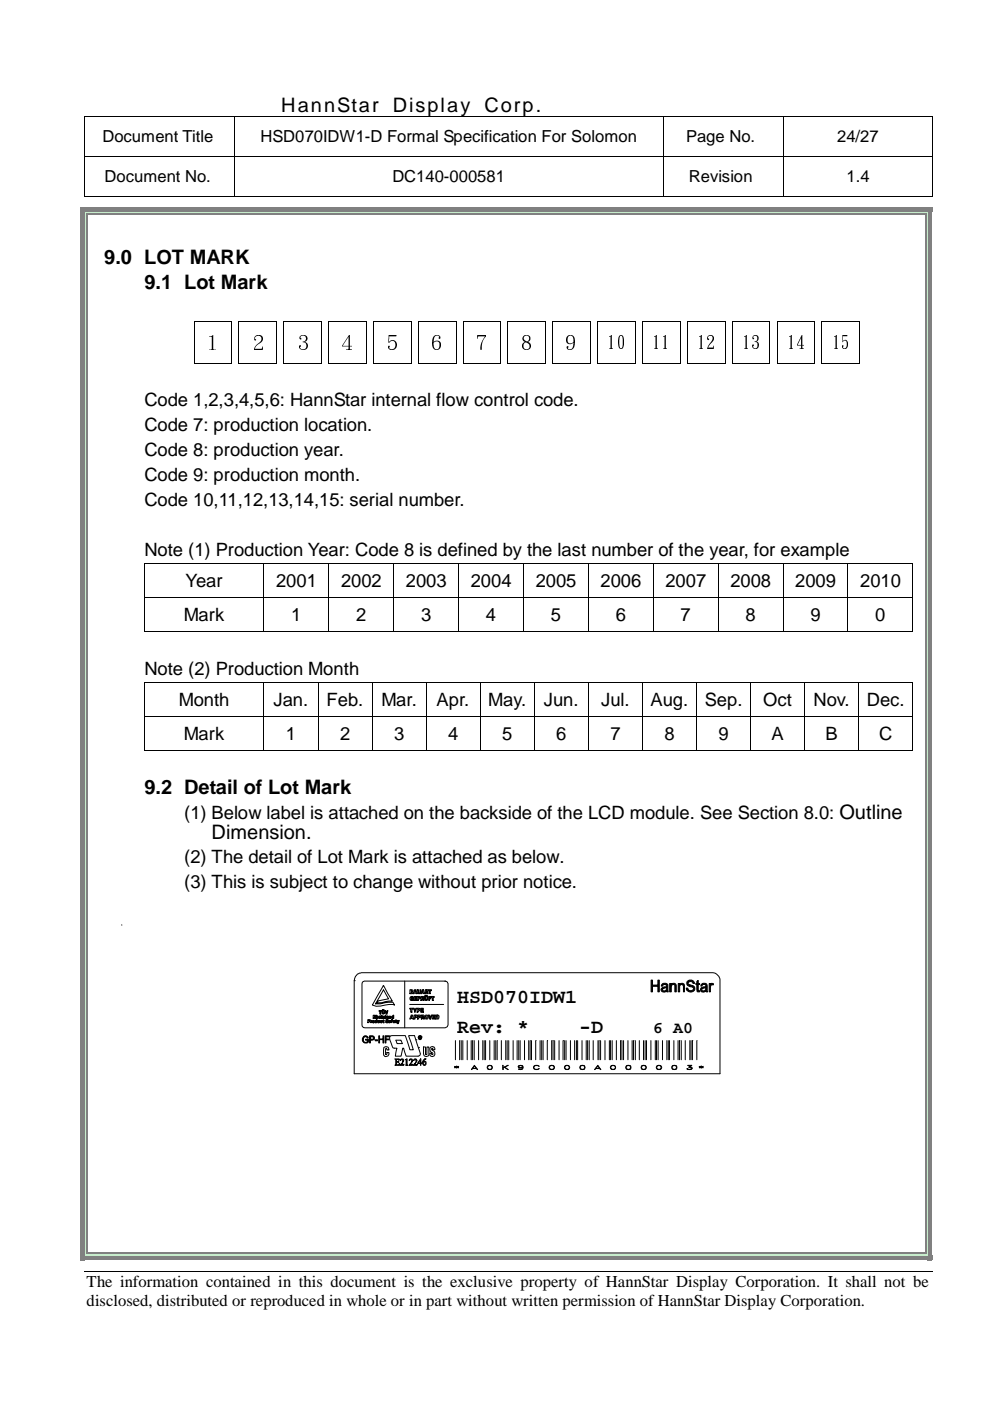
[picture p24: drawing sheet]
<svg xmlns="http://www.w3.org/2000/svg" width="210mm" height="297mm" viewBox="0 0 210 297" stroke-linecap="round" stroke-linejoin="round" font-family="sans-serif">
<defs><g id="words">
<g font-size="4.2">
<text x="59.6" y="23.8">HannStar Display Corp.</text>
<text x="22.1" y="55.9">9.0 LOT MARK</text>
<text x="30.6" y="61.2">9.1 Lot Mark</text>
<text x="30.6" y="168.3">9.2 Detail of Lot Mark</text>
<text x="44.9" y="177.8">Dimension.</text>
<text x="96.9" y="212.7">HSD070IDW1</text>
<text x="96.9" y="219">Rev: *</text>
<text x="122.8" y="219">-D</text>
</g>
<g font-size="3.9">
<text x="43.2" y="73.7">１</text>
<text x="52.7" y="73.7">２</text>
<text x="62.3" y="73.7">３</text>
<text x="71.7" y="73.7">４</text>
<text x="81.2" y="73.7">５</text>
<text x="90.8" y="73.7">６</text>
<text x="100.3" y="73.7">７</text>
<text x="109.8" y="73.7">８</text>
<text x="119.3" y="73.7">９</text>
<text x="128.8" y="73.7">10</text>
<text x="138.3" y="73.7">11</text>
<text x="147.8" y="73.7">12</text>
<text x="157.4" y="73.7">13</text>
<text x="166.8" y="73.7">14</text>
<text x="176.3" y="73.7">15</text>
<text x="30.6" y="86.1">Code 1,2,3,4,5,6: HannStar internal flow control code.</text>
<text x="30.6" y="91.4">Code 7: production location.</text>
<text x="30.6" y="96.7">Code 8: production year.</text>
<text x="30.6" y="102">Code 9: production month.</text>
<text x="30.6" y="107.3">Code 10,11,12,13,14,15: serial number.</text>
<text x="30.6" y="117.8">Note (1) Production Year: Code 8 is defined by the last number of the year, for example</text>
<text x="39.3" y="124.5">Year</text>
<text x="58.5" y="124.5">2001</text>
<text x="72.3" y="124.5">2002</text>
<text x="86.1" y="124.5">2003</text>
<text x="99.8" y="124.5">2004</text>
<text x="113.6" y="124.5">2005</text>
<text x="127.3" y="124.5">2006</text>
<text x="141.1" y="124.5">2007</text>
<text x="154.9" y="124.5">2008</text>
<text x="168.6" y="124.5">2009</text>
<text x="182.4" y="124.5">2010</text>
<text x="38.9" y="131.7">Mark</text>
<text x="61.8" y="131.7">1</text>
<text x="75.5" y="131.7">2</text>
<text x="89.3" y="131.7">3</text>
<text x="103" y="131.7">4</text>
<text x="116.8" y="131.7">5</text>
<text x="130.6" y="131.7">6</text>
<text x="144.3" y="131.7">7</text>
<text x="158.1" y="131.7">8</text>
<text x="171.8" y="131.7">9</text>
<text x="185.6" y="131.7">0</text>
<text x="30.6" y="143.1">Note (2) Production Month</text>
<text x="37.9" y="149.7">Month</text>
<text x="58" y="149.7">Jan.</text>
<text x="69.3" y="149.7">Feb.</text>
<text x="80.9" y="149.7">Mar.</text>
<text x="92.6" y="149.7">Apr.</text>
<text x="103.5" y="149.7">May.</text>
<text x="115.3" y="149.7">Jun.</text>
<text x="127.5" y="149.7">Jul.</text>
<text x="137.9" y="149.7">Aug.</text>
<text x="149.4" y="149.7">Sep.</text>
<text x="161.8" y="149.7">Oct</text>
<text x="172.5" y="149.7">Nov.</text>
<text x="183.8" y="149.7">Dec.</text>
<text x="38.9" y="156.9">Mark</text>
<text x="60.6" y="156.9">1</text>
<text x="72.1" y="156.9">2</text>
<text x="83.6" y="156.9">3</text>
<text x="95" y="156.9">4</text>
<text x="106.5" y="156.9">5</text>
<text x="117.9" y="156.9">6</text>
<text x="129.4" y="156.9">7</text>
<text x="140.9" y="156.9">8</text>
<text x="152.4" y="156.9">9</text>
<text x="163.6" y="156.9">A</text>
<text x="175" y="156.9">B</text>
<text x="186.4" y="156.9">C</text>
<text x="39.1" y="173.6">(1) Below label is attached on the backside of the LCD module. See Section 8.0: Outline</text>
<text x="39.1" y="183.1">(2) The detail of Lot Mark is attached as below.</text>
<text x="39.1" y="188.4">(3) This is subject to change without prior notice.</text>
</g>
<g font-size="3.5">
<text x="21.7" y="30.2">Document Title</text>
<text x="55.2" y="30.2">HSD070IDW1-D Formal Specification For Solomon</text>
<text x="145.5" y="30.2">Page No.</text>
<text x="177.5" y="30.2">24/27</text>
<text x="22.2" y="38.7">Document No.</text>
<text x="83.2" y="38.7">DC140-000581</text>
<text x="146.1" y="38.7">Revision</text>
<text x="179.5" y="38.7">1.4</text>
<text x="138.5" y="219">6 A0</text>
<text x="18.4" y="272.9">The information contained in this document is the exclusive property of HannStar Display Corporation. It shall not be</text>
<text x="18.4" y="277">disclosed, distributed or reproduced in whole or in part without written permission of HannStar Display Corporation.</text>
</g>
</g></defs>
<g fill="#000">
<path d="M17.8 24.7h.1v.1h-.1zM17.8 33.1h.1v.2h-.1zM49.5 24.7h.2v.1h-.2zM49.5 33.1h.2v.2h-.2zM59.1 24.7h.1v.1h-.1zM140.5 24.7h.2v.1h-.2zM140.5 33.1h.2v.2h-.2zM165.9 24.7h.2v.1h-.2zM165.9 33.1h.2v.2h-.2zM197.7 24.7h.2v.1h-.2zM197.7 33.1h.2v.2h-.2zM17.8 41.6h.1v.2h-.1z"/>
<path d="M49.5 41.6h.2v.2h-.2zM140.5 41.6h.2v.2h-.2zM165.9 41.6h.2v.2h-.2zM197.7 41.6h.2v.2h-.2zM197.7 269.6l.1 .1z"/>
</g>
<g fill="none" stroke="#000" stroke-width=".21">
<path d="M17.9 24.8v8.3M17.9 33.3v8.3M17.9 24.8h31.6M17.9 33.2h31.6M49.6 24.8v8.3M49.6 33.3v8.3M49.7 24.8h9.4M49.7 33.2h90.8M59.2 24.8h81.3M140.6 24.8v8.3M140.6 33.3v8.3M140.7 24.8h25.2"/>
<path d="M140.7 33.2h25.2M166 24.8v8.3M166 33.3v8.3M166.1 24.8h31.6M166.1 33.2h31.6M197.8 24.8v8.3M197.8 33.3v8.3M17.9 41.7h31.6M49.7 41.7h90.8M140.7 41.7h25.2M166.1 41.7h31.6M17.7 269.6h180"/>
</g>
<g fill="#fff">
<path d="M17.7 277.9h180z"/>
<path d="M197.7 269.7l.1 8.2z"/>
<path d="M197.7 277.9h.1z"/>
</g>
<g fill="#000">
<path d="M41.1 68.1h.1v.1h-.1zM41.1 76.9h.1v.2h-.1zM49.1 68.1h.1v.1h-.1zM49.1 76.9h.1v.2h-.1zM50.6 68.1h.2v.1h-.2zM50.6 76.9h.2v.2h-.2zM58.6 68.1h.2v.1h-.2zM58.6 76.9h.2v.2h-.2zM60.1 68.1h.1v.1h-.1zM60.1 76.9h.1v.2h-.1zM68.1 68.1h.1v.1h-.1zM68.1 76.9h.1v.2h-.1z"/>
<path d="M69.6 68.1h.2v.1h-.2zM69.6 76.9h.2v.2h-.2zM77.6 68.1h.2v.1h-.2zM77.6 76.9h.2v.2h-.2zM79.1 68.1h.1v.1h-.1zM79.1 76.9h.1v.2h-.1zM87.1 68.1h.2v.1h-.2zM87.1 76.9h.2v.2h-.2zM88.6 68.1h.2v.1h-.2zM88.6 76.9h.2v.2h-.2zM96.6 68.1h.2v.1h-.2zM96.6 76.9h.2v.2h-.2z"/>
<path d="M98.1 68.1h.2v.1h-.2zM98.1 76.9h.2v.2h-.2zM106.1 68.1h.2v.1h-.2zM106.1 76.9h.2v.2h-.2zM107.6 68.1h.2v.1h-.2zM107.6 76.9h.2v.2h-.2zM115.6 68.1h.2v.1h-.2zM115.6 76.9h.2v.2h-.2zM117.1 68.1h.2v.1h-.2zM117.1 76.9h.2v.2h-.2zM125.1 68.1h.2v.1h-.2zM125.1 76.9h.2v.2h-.2z"/>
<path d="M126.6 68.1h.2v.1h-.2zM126.6 76.9h.2v.2h-.2zM134.6 68.1h.2v.1h-.2zM134.6 76.9h.2v.2h-.2zM136.1 68.1h.2v.1h-.2zM136.1 76.9h.2v.2h-.2zM144.1 68.1h.2v.1h-.2zM144.1 76.9h.2v.2h-.2zM145.6 68.1h.2v.1h-.2zM145.6 76.9h.2v.2h-.2zM153.7 68.1h.1v.1h-.1zM153.7 76.9h.1v.2h-.1z"/>
<path d="M155.2 68.1h.1v.1h-.1zM155.2 76.9h.1v.2h-.1zM163.2 68.1h.1v.1h-.1zM163.2 76.9h.1v.2h-.1zM164.7 68.1h.1v.1h-.1zM164.7 76.9h.1v.2h-.1zM172.7 68.1h.1v.1h-.1zM172.7 76.9h.1v.2h-.1zM174.2 68.1h.1v.1h-.1zM174.2 76.9h.1v.2h-.1zM182.2 68.1h.1v.1h-.1zM182.2 76.9h.1v.2h-.1z"/>
<path d="M30.5 119.4h.1v.2h-.1zM55.9 119.4h.1v.2h-.1zM69.6 119.4h.2v.2h-.2zM83.4 119.4h.2v.2h-.2zM97.2 119.4h.1v.2h-.1zM110.9 119.4h.2v.2h-.2zM124.7 119.4h.1v.2h-.1zM138.4 119.4h.2v.2h-.2zM152.2 119.4h.2v.2h-.2zM165.9 119.4h.2v.2h-.2zM179.7 119.4h.2v.2h-.2zM193.5 119.4h.1v.2h-.1z"/>
<path d="M30.5 126.6h.1v.2h-.1zM30.5 133.9h.1v.2h-.1zM55.9 126.6h.1v.2h-.1zM55.9 133.9h.1v.2h-.1zM69.6 126.6h.2v.2h-.2zM69.6 133.9h.2v.2h-.2zM83.4 126.6h.2v.2h-.2zM83.4 133.9h.2v.2h-.2zM97.2 126.6h.1v.2h-.1zM97.2 133.9h.1v.2h-.1zM110.9 126.6h.2v.2h-.2zM110.9 133.9h.2v.2h-.2z"/>
<path d="M124.7 126.6h.1v.2h-.1zM124.7 133.9h.1v.2h-.1zM138.4 126.6h.2v.2h-.2zM138.4 133.9h.2v.2h-.2zM152.2 126.6h.2v.2h-.2zM152.2 133.9h.2v.2h-.2zM165.9 126.6h.2v.2h-.2zM165.9 133.9h.2v.2h-.2zM179.7 126.6h.2v.2h-.2zM179.7 133.9h.2v.2h-.2zM193.5 126.6h.1v.2h-.1zM193.5 133.9h.1v.2h-.1z"/>
<path d="M30.5 144.6h.1v.2h-.1zM30.5 151.8h.1v.2h-.1zM30.5 159.1h.1v.1h-.1zM55.9 144.6h.1v.2h-.1zM55.9 151.8h.1v.2h-.1zM55.9 159.1h.1v.1h-.1zM67.4 144.6h.1v.2h-.1zM67.4 151.8h.1v.2h-.1zM67.4 159.1h.1v.1h-.1zM78.8 144.6h.2v.2h-.2zM78.8 151.8h.2v.2h-.2zM78.8 159.1h.2v.1h-.2z"/>
<path d="M90.3 144.6h.2v.2h-.2zM90.3 151.8h.2v.2h-.2zM90.3 159.1h.2v.1h-.2zM101.7 144.6h.2v.2h-.2zM101.7 151.8h.2v.2h-.2zM101.7 159.1h.2v.1h-.2zM113.2 144.6h.2v.2h-.2zM113.2 151.8h.2v.2h-.2zM113.2 159.1h.2v.1h-.2zM124.7 144.6h.1v.2h-.1zM124.7 151.8h.1v.2h-.1zM124.7 159.1h.1v.1h-.1z"/>
<path d="M136.1 144.6h.2v.2h-.2zM136.1 151.8h.2v.2h-.2zM136.1 159.1h.2v.1h-.2zM147.6 144.6h.2v.2h-.2zM147.6 151.8h.2v.2h-.2zM147.6 159.1h.2v.1h-.2zM159.1 144.6h.2v.2h-.2zM159.1 151.8h.2v.2h-.2zM159.1 159.1h.2v.1h-.2zM170.5 144.6h.2v.2h-.2zM170.5 151.8h.2v.2h-.2zM170.5 159.1h.2v.1h-.2z"/>
<path d="M182 144.6h.2v.2h-.2zM182 151.8h.2v.2h-.2zM182 159.1h.2v.1h-.2zM193.5 144.6h.1v.2h-.1zM193.5 151.8h.1v.2h-.1zM193.5 159.1h.1v.1h-.1z"/>
</g>
<g fill="none" stroke="#000" stroke-width=".21">
<path d="M41.1 68.2v8.7M41.2 68.1h7.9M41.2 77h7.9M49.1 68.2v8.7M50.7 68.2v8.7M50.8 68.1h7.8M50.8 77h7.8M58.7 68.2v8.7M60.2 68.2v8.7M60.2 68.1h7.9M60.2 77h7.9M68.2 68.2v8.7"/>
<path d="M69.7 68.2v8.7M69.8 68.1h7.8M69.8 77h7.8M77.7 68.2v8.7M79.2 68.2v8.7M79.2 68.1h7.9M79.2 77h7.9M87.2 68.2v8.7M88.7 68.2v8.7M88.8 68.1h7.8M88.8 77h7.8M96.7 68.2v8.7"/>
<path d="M98.2 68.2v8.7M98.3 68.1h7.8M98.3 77h7.8M106.2 68.2v8.7M107.7 68.2v8.7M107.8 68.1h7.8M107.8 77h7.8M115.7 68.2v8.7M117.2 68.2v8.7M117.3 68.1h7.8M117.3 77h7.8M125.2 68.2v8.7"/>
<path d="M126.7 68.2v8.7M126.8 68.1h7.8M126.8 77h7.8M134.7 68.2v8.7M136.2 68.2v8.7M136.3 68.1h7.8M136.3 77h7.8M144.2 68.2v8.7M145.7 68.2v8.7M145.8 68.1h7.9M145.8 77h7.9M153.8 68.2v8.7"/>
<path d="M155.2 68.2v8.7M155.3 68.1h7.9M155.3 77h7.9M163.2 68.2v8.7M164.8 68.2v8.7M164.8 68.1h7.9M164.8 77h7.9M172.8 68.2v8.7M174.2 68.2v8.7M174.3 68.1h7.9M174.3 77h7.9M182.2 68.2v8.7"/>
<path d="M30.6 119.6v7M30.6 119.5h25.3M56 119.6v7M56 119.5h13.6M69.7 119.6v7M69.8 119.5h13.6M83.5 119.6v7M83.6 119.5h13.6M97.2 119.6v7M97.3 119.5h13.6M111 119.6v7M111.1 119.5h13.6"/>
<path d="M124.8 119.6v7M124.8 119.5h13.6M138.5 119.6v7M138.6 119.5h13.6M152.3 119.6v7M152.4 119.5h13.5M166 119.6v7M166.1 119.5h13.6M179.8 119.6v7M179.9 119.5h13.6M193.5 119.6v7M30.6 126.8v7.1"/>
<path d="M30.6 126.7h25.3M30.6 134h25.3M56 126.8v7.1M56 126.7h13.6M56 134h13.6M69.7 126.8v7.1M69.8 126.7h13.6M69.8 134h13.6M83.5 126.8v7.1M83.6 126.7h13.6M83.6 134h13.6M97.2 126.8v7.1"/>
<path d="M97.3 126.7h13.6M97.3 134h13.6M111 126.8v7.1M111.1 126.7h13.6M111.1 134h13.6M124.8 126.8v7.1M124.8 126.7h13.6M124.8 134h13.6M138.5 126.8v7.1M138.6 126.7h13.6M138.6 134h13.6M152.3 126.8v7.1"/>
<path d="M152.4 126.7h13.5M152.4 134h13.5M166 126.8v7.1M166.1 126.7h13.6M166.1 134h13.6M179.8 126.8v7.1M179.9 126.7h13.6M179.9 134h13.6M193.5 126.8v7.1M30.6 144.8v7M30.6 152v7.1M30.6 144.7h25.3"/>
<path d="M30.6 151.9h25.3M30.6 159.2h25.3M56 144.8v7M56 152v7.1M56 144.7h11.4M56 151.9h11.4M56 159.2h11.4M67.4 144.8v7M67.4 152v7.1M67.5 144.7h11.3M67.5 151.9h11.3M67.5 159.2h11.3"/>
<path d="M78.9 144.8v7M78.9 152v7.1M79 144.7h11.3M79 151.9h11.3M79 159.2h11.3M90.4 144.8v7M90.4 152v7.1M90.5 144.7h11.2M90.5 151.9h11.2M90.5 159.2h11.2M101.8 144.8v7M101.8 152v7.1"/>
<path d="M101.9 144.7h11.3M101.9 151.9h11.3M101.9 159.2h11.3M113.3 144.8v7M113.3 152v7.1M113.4 144.7h11.3M113.4 151.9h11.3M113.4 159.2h11.3M124.8 144.8v7M124.8 152v7.1M124.8 144.7h11.3M124.8 151.9h11.3"/>
<path d="M124.8 159.2h11.3M136.2 144.8v7M136.2 152v7.1M136.3 144.7h11.3M136.3 151.9h11.3M136.3 159.2h11.3M147.7 144.8v7M147.7 152v7.1M147.8 144.7h11.3M147.8 151.9h11.3M147.8 159.2h11.3M159.2 144.8v7"/>
<path d="M159.2 152v7.1M159.3 144.7h11.2M159.3 151.9h11.2M159.3 159.2h11.2M170.6 144.8v7M170.6 152v7.1M170.7 144.7h11.3M170.7 151.9h11.3M170.7 159.2h11.3M182.1 144.8v7M182.1 152v7.1M182.2 144.7h11.3"/>
<path d="M182.2 151.9h11.3M182.2 159.2h11.3M193.5 144.8v7M193.5 152v7.1M25.8 196.1v.1"/>
</g>
<path d="M70.8 199.6h86.7v35h-86.7z" fill="#fff"/>
<g fill="none" stroke="#000" stroke-width=".21">
<path d="M75.1 207.9h.1M75.8 206.5l.8-.3 75 .1 .8 .7 .3 .7v20h-77.6v-19.8a1.92 1.92 0 0 1 .7-1.4zM77 208.1l.2-.1h17.3l.2 .1 .3 .4v8.8l-.1 .3-.5 .3h-17.3l-.3-.6v-8.7zM77 219.8a.59 .59 0 0 1 1.1 .3l-.2-.1a.46 .46 0 0 0-.5-.2 .46 .46 0 0 0-.4 .4v.4a.45 .45 0 0 0 .5 .4 .45 .45 0 0 0 .4-.5h-.4v-.2h.6v.6l-.3 .2h-.5l-.4-.3a.81 .81 0 0 1 .1-1zM78 216.2h.3a.24 .24 0 0 1 .2 .3 .24 .24 0 0 1-.3 .1v.2h-.2zM78.2 216.3l.2 .1-.2 .1zM78.4 219.6h.6l.4 .3-.1 .5-.8 .1v.6h-.1zM78.5 219.8h.6l.1 .4-.7 .1zM78.6 216.4l.1 .1 .2-.1-.1 .4h-.2zM79 216.4h.3a.28 .28 0 0 1 0 .4 .28 .28 0 0 1-.4-.2zM79.1 216.5h.1v.3zM79.1 215.3h.5l-.1 .3 .2 .3h-.2v-.3h-.2v.3h-.2z"/>
<path d="M79.3 215.3l.2 .2h-.2zM79.5 216.5l.1-.1h.2v-.2h.2v.6l-.3 .1-.2-.1zM79.7 216.5h.1v.3zM79.8 215.3h.1v.2h.3v.4h-.1l-.1-.4-.1 .4h-.1zM80.1 216.4h.1l.1 .4v-.4h.2v.4l-.3 .1zM80.3 219.6h.2v.7h.7v-.7h.2v1.5h-.2v-.7h-.7v.7h-.2zM80.3 215.5l.2-.1 .2 .1v.2h-.3l.1 .1h.2l-.1 .1-.3-.1zM80.3 214.3h.6v.1h-.2v.6h-.2v-.6zM80.4 215.6l.2-.1zM80.6 216.4h.4l.1 .2-.2-.2-.1 .2v.2l.3-.1-.2 .2-.3-.1zM80.8 215.3h.2v.1h-.2zM80.8 215.5h.2v.4h-.2z"/>
<path d="M80.9 214.3h.2l.1 .6 .2-.1v-.5h.1v.6l-.1 .1-.4-.1zM81.1 214.1l.1 .1zM81.1 215.5h.4v.4h-.1v-.4l-.2 .4h-.1zM81.1 216.4l.2-.2 .1 .2v.5l-.2-.1zM81.2 209l2 3.2-3.3 .4 .3-.4 2.2-.4-1.1-2-1.7 3 3.7-.3 .4 .6a5.1 5.1 0 0 0-3 .2h-.9l-.8-.2zM81.3 214.1l.1 .1zM81.6 214.3h.2l.2 .5 .1-.5h.2l-.3 .7h-.2zM81.7 215.3h.1v.6h-.1zM81.7 219.6h.9v.2h-.8v.5h.7v.2h-.7v.6h-.1zM81.8 216.2h.5v.2l-.3-.1 .3 .3v.2l-.2 .1-.3-.1v-.2l.4 .1-.4-.3zM82 215.5h.3l.1 .4h-.4v-.3h.2h-.3zM82.1 215.7l.1 .1z"/>
<path d="M82.4 216.4h.4v.4h-.4l.3-.2zM82.5 215.5h.4v.4h-.1v-.4l-.2 .4h-.1zM82.5 216.7l.2-.1-.1 .2zM82.8 219.6h3.1l1 3h.7l-.9-3h1.2l1.3 3.8-.2 .4-.4 .1h-2.5l-.5-1.7h-.2l-.4 1.7h-1.2l.4-1.7h-.8l-.2-.2-.6-1.7zM82.9 216.4l.3-.2-.1 .6zM83.1 215.5h.3v-.2h.1v.6l-.4-.1zM83.2 215.5l.2 .1-.2 .2zM83.3 216.4h.4v.2h-.3l.1 .2 .2-.1-.2 .2zM83.4 216.5l.2 .1zM83.8 216.4l.1-.2 .3 .2-.2 .5-.2-.1zM84.2 216.4h.1l.1 .3 .1-.3h.2l-.2 .6h-.3zM85.8 208v9.9"/>
<path d="M86.9 213.8h.7v.1h-.3v.7h-.2v-.7h-.2zM86.9 213h7.2M86.9 209.8l.7 .2-.2 .2 .2 .1-.1 .3-.6 .1zM87 211.4h.6l.1 .1-.3-.1-.2 .1v.4l.3 .1-.2-.3h.4v.4h-.7l-.1-.3zM87.2 210l.1 .2h-.1zM87.2 210.3l.2 .2-.2 .1zM87.2 215.2h.3l.3 .9-.3-.2-.6 .2zM87.3 215.4l.1 .3h-.2zM87.6 213.8h.2l.2 .4 .2-.4h.1l-.2 .8h-.2v-.3zM87.8 211.3h.5v.2h-.3v.1h.3v.2h-.3v.1h.4v.2h-.6zM87.8 215.2l.7 .2-.1 .3h-.4v.4h-.2zM87.9 209.8h.3l.3 .9h-.3v-.2l-.6 .2z"/>
<path d="M88 215.4h.2v.2h-.2zM88.1 210v.3h-.2zM88.4 213.8l.7 .1-.1 .4-.4 .1v.2h-.2zM88.5 209.8h.2l.1 .8 .2-.2v-.6h.2v.8h-.7zM88.5 211.3l.7 .1v.3l-.5 .1v.3h-.2zM88.5 215.2l.7 .1v.4h-.4v.4h-.3zM88.6 213.9l.3 .2-.3 .1zM88.7 211.5l.2 .1-.2 .1zM88.8 219.7l.4-.1 .3 .2-.2 .5a.4 .4 0 0 1-.4 .1 .4 .4 0 0 1-.3-.5zM88.8 215.4l.2 .1-.2 .1zM88.9 219.8h.3v.4l-.1-.2-.2 .2zM88.9 219.8l.3 .1h-.3z"/>
<path d="M89.2 213.8h.5v.1h-.3v.2h.3v.2h-.3v.2h.4v.1h-.6zM89.2 211.3l.7 .1v.3h-.2h.2v.4h-.2l-.1-.3h-.1v.3h-.3zM89.3 215.2l.6 .1v.3h-.2l.3 .5h-.3v-.4h-.2v.4h-.2zM89.5 211.4l.2 .2-.2 .1zM89.5 209.8h.3l.3 .9-.3-.1v-.1l-.6 .2zM89.5 215.4l.2 .1-.2 .1zM89.6 210l.1 .3h-.2zM90 211.3h.2v.6l.1 .1 .2-.1v-.6h.2v.7l-.6 .1zM90.1 211h.2v.2h-.2zM90.2 209.8l.6 .2v.2l-.2 .1h.2v.4h-.2l-.1-.4h-.2v.4h-.1zM90.2 215.5l.3-.1 .1 .4-.3 .1zM90.3 210l.3 .2h-.3z"/>
<path d="M90.4 211h.2v.2h-.2zM90.8 209.8h.7v.2h-.3v.7h-.1v-.7h-.3zM90.8 215.2h.3l.1 .6 .2-.6h.2l-.3 .9h-.2zM90.9 211.3h.5v.2h-.3v.2h.3v.1h-.3v.3h-.2zM91.4 211.3h.7v.2h-.2v.6h-.2v-.6h-.3zM91.7 215.2h.6v.2h-.4v.1h.3v.2h-.3v.2h.4v.2h-.6zM92.4 215.2l.6 .1 .1 .3-.2 .5h-.5zM92.6 215.4h.2l.1 .2-.2 .3h-.1zM138 207.8h.3v1.1h1.2v-1.1h.3v2.5h-.3v-1.2h-1.2v1.2h-.3zM140.5 209.7l.9-.3v.3a.5 .5 0 0 1-.5 .4 .5 .5 0 0 1-.5-.3zM140.5 208.5h.7l.4 .3 .1 1.5h-.3v-.2a.59 .59 0 0 1-.9 .3 .59 .59 0 0 1-.1-.9l1-.3-.3-.5-.5 .1-.1 .3h-.3zM142 208.5h.3v.3a.56 .56 0 0 1 .6-.3 .56 .56 0 0 1 .5 .4v1.4h-.3v-1.4l-.3-.2-.4 .2-.1 1.4h-.3z"/>
<path d="M143.8 208.5h.3v.3l.5-.3 .4 .1 .1 1.7h-.2v-1.2l-.2-.4-.3 .1-.3 .3v1.2h-.3zM145.7 208.1a.86 .86 0 0 1 .9-.3 .86 .86 0 0 1 .6 .7h-.3a.49 .49 0 0 0-.5-.4 .49 .49 0 0 0-.4 .5l.2 .2a.94 .94 0 0 1 1 1.2 .98 .98 0 0 1-1 .3 .98 .98 0 0 1-.7-.8h.3a.66 .66 0 0 0 .6 .6 .66 .66 0 0 0 .7-.4l-.3-.5a.93 .93 0 0 1-1.1-1.1zM147.7 208.1l.3-.2v.6h.3v.2h-.3v1.3h.3v.3l-.5-.1-.1-1.5h-.2v-.2h.2zM148.7 208.7a.72 .72 0 0 1 1.2 .2l.1 1.4h-.3l-.1-.2a.6 .6 0 0 1-.7 .3 .6 .6 0 0 1-.4-.7 .6 .6 0 0 1 .7-.5h.4v-.4l-.5-.1-.3 .4h-.2zM148.8 209.7l.8-.3v.4l-.3 .3-.4-.1zM150.4 208.5h.2v.3l.3-.3 .4 .1-.1 .3-.3-.1-.2 .2-.1 1.3h-.2zM79.5 220.5h.6v.2h-.6zM81.4 222.1a.66 .66 0 0 1 .9 0l.2 .5h-.5l-.1-.4-.1 .1-.1 1.3h.3v-.4h.5v.3l-.2 .4-.5 .1-.4-.2zM83.7 224.5h1v.3l-.2-.2h-.4v.5h.4v-.2v.5l-.1-.2h-.3v.5h.4l.3-.2-.1 .4h-1l.2-.3v-1zM83.9 220.5h1.1l.3 .8h-1.1zM85 224.6a.35 .35 0 0 1 .5-.1 .35 .35 0 0 1 0 .5l-.5 .7 .6-.1v.3h-.7l.6-1-.2-.3-.4 .3zM85.9 224.6l.4-.1v1.2l.1 .2h-.4l.1-1.3z"/>
<path d="M86.9 224.6l.4-.1 .2 .2v.3l-.6 .7 .6-.1v.1v.2h-.8l.6-1a.3 .3 0 0 0-.2-.3 .3 .3 0 0 0-.4 .3zM87.8 224.6a.35 .35 0 0 1 .5 0 .35 .35 0 0 1 0 .4l-.4 .7 .6-.1-.1 .3h-.8l.6-.8v-.3a.31 .31 0 0 0-.5 .1zM88.2 220.5h.1M88.7 222.1h.1M89.2 224.7v.7h-.6zM89.2 224.5v.9h.3v.1h-.3v.4v-.4h-.6zM89.7 225.2a.35 .35 0 0 1 .5 .2 .35 .35 0 0 1-.3 .4zM89.8 222h.4l.1 1.6 .2-.1v-1.5h.4v1.7l-.1 .2-.4 .1-.5-.2zM89.8 224.7l.5-.2-.5 .6h.5v.6a.51 .51 0 0 1-.7-.1 .51 .51 0 0 1 .1-.7zM91.2 222.1a.56 .56 0 0 1 .7-.1 .56 .56 0 0 1 .3 .6h-.4l-.1-.4-.2 .1v.3l.7 .4v.5l-.2 .4-.3 .1-.5-.2-.1-.5h.4l.2 .3h.1v-.3a.86 .86 0 0 1-.6-1.2zM96.6 220.6v4.1M96.8 226.2v.3l.1-.2 .3 .1-.3-.1 .3-.2-.3 .1v-.2l-.1 .2-.4-.1 .4 .2-.4 .1 .5-.2"/>
<path d="M96.8 226.2h.1M97.5 220.6v4.1M97.8 220.6v4.1M98.1 220.6v4.1M99.1 220.6v4.1M99.9 220.6v4.1M100.1 226.6h1M100.2 226.5h.8M100.2 220.6v4.1M100.5 220.6v4.1M100.6 225.9l.7 .9-.7-.8-.7 .8zM101.5 220.6v4.1"/>
<path d="M102.4 220.6v4.1M102.7 220.6v4.1M103 220.6v4.1M103.4 226a.52 .52 0 0 1 .8-.1 .52 .52 0 0 1-.1 .8l-.2 .1a.47 .47 0 0 1-.5-.2 .47 .47 0 0 1 0-.6zM103.5 226.7h.6M103.5 226h.6M103.6 225.9a.44 .44 0 0 0-.2 .4 .44 .44 0 0 0 .2 .4M103.8 220.6v4.1M104.1 225.9l.2 .4-.2 .4M104.8 220.6v4.1M105.1 220.6v4.1M105.5 220.6l-.1 4.1"/>
<path d="M106.3 220.6v4.1M106.6 225.9l.1 .9zM106.7 226.4l1-.5-1 .5M106.9 226.3l.8 .5-.7-.5M107.2 220.6v4.1M107.5 220.6v4.1M107.9 220.6v4.1M108.8 220.6v4.1M109.6 220.6v4.1M109.9 226.1l.4-.2 .5 .2M110 226.2l.3 .2 .5-.2M110 220.6v4.1"/>
<path d="M110.3 225.9l-.4 .2 .4 .3M110.3 220.6v4.1M110.5 225.9a.43 .43 0 0 1 .3 .4 .43 .43 0 0 1-.2 .4M110.8 226.2l-.3 .2M110.8 226.3l-.4 .1-.5-.2a.55 .55 0 0 1 .7-.4 .55 .55 0 0 1 .2 .9 .55 .55 0 0 1-.9-.1l.8 .1M111.2 220.6v4.1M112.1 220.6v4.1M112.4 220.6v4.1M112.7 220.6v4.1M113.2 226l.7-.1 .4 .2a.67 .67 0 0 0-1.1 .3 .77 .77 0 0 0 1.1 .2 .67 .67 0 0 1-.7 .2 .67 .67 0 0 1-.5-.6zM113.7 220.6l-.1 4.1M114.5 220.6v4.1"/>
<path d="M114.9 220.6v4.1M115.1 220.6v4.1M116.1 220.6l-.1 4.1M116.5 226a.53 .53 0 0 1 .8-.1 .53 .53 0 0 1 0 .8l-.2 .1a.47 .47 0 0 1-.6-.2 .47 .47 0 0 1 0-.6zM116.7 226.7h.6M116.7 226h.6M116.8 225.9a.44 .44 0 0 0-.3 .4 .44 .44 0 0 0 .3 .4M117.1 220.6l-.1 4.1M117.2 225.9a.44 .44 0 0 1 .3 .4 .44 .44 0 0 1-.3 .4M117.3 220.6v4.1M117.6 220.6v4.1M118.5 220.6v4.1"/>
<path d="M119.5 220.6l-.1 4.1M119.7 220.6v4.1M119.8 226a.52 .52 0 0 1 .7-.1 .52 .52 0 0 1 0 .8l-.2 .1a.47 .47 0 0 1-.5-.2 .47 .47 0 0 1 0-.6zM119.9 226.7h.7M119.9 226h.6M120 225.9l-.2 .5 .2 .3M120 220.6v4.1M120.5 225.9l.2 .4-.2 .4M120.9 220.6v4.1M121.8 220.6v4.1M122.2 220.6v4.1M122.5 220.6v4.1"/>
<path d="M123 226a.53 .53 0 0 1 .8-.1 .53 .53 0 0 1 0 .8l-.2 .1a.47 .47 0 0 1-.6-.2 .47 .47 0 0 1 0-.6zM123.2 226.7h.6M123.2 226h.6M123.2 225.9l-.2 .4 .2 .4M123.4 220.6v4.1M123.7 225.9l.3 .4-.3 .4M124.3 220.6v4.1M124.6 220.6v4.1M124.9 220.6v4.1M125.8 220.6v4.1M126.2 226.6h1M126.4 226.5h.7"/>
<path d="M126.7 225.9l.7 .9-.7-.8-.6 .8zM126.8 220.6v4.1M127 220.6v4.1M127.3 220.6v4.1M128.3 220.6v4.1M129.2 220.6v4.1M129.5 220.6v4.1M129.5 226a.53 .53 0 0 1 .8-.1 .53 .53 0 0 1 0 .8l-.3 .1a.47 .47 0 0 1-.5-.2 .47 .47 0 0 1 0-.6zM129.7 226h.6M129.8 225.9a.44 .44 0 0 0-.3 .4 .44 .44 0 0 0 .3 .4M129.8 220.6v4.1M130.3 225.9a.48 .48 0 0 1 .1 .7 .48 .48 0 0 1-.7 .1"/>
<path d="M130.7 220.6v4.1M131.7 220.6l-.1 4.1M131.9 220.6v4.1M132.2 220.6v4.1M132.8 226a.53 .53 0 0 1 .8-.1 .53 .53 0 0 1 0 .8l-.3 .1a.47 .47 0 0 1-.5-.2 .47 .47 0 0 1 0-.6zM132.9 226.7h.7M132.9 226h.7M133 225.9a.44 .44 0 0 0-.2 .4 .44 .44 0 0 0 .2 .4M133.1 220.6v4.1M133.5 225.9l.2 .4-.2 .4M134 220.6v4.1M134.4 220.6l-.1 4.1"/>
<path d="M134.7 220.6v4.1M135.6 220.6v4.1M136 226a.52 .52 0 0 1 .8-.1 .52 .52 0 0 1 0 .8l-.2 .1a.47 .47 0 0 1-.6-.2 .47 .47 0 0 1 0-.6zM136.1 226.7h.7M136.1 226h.7M136.2 225.9l-.2 .4 .2 .4M136.4 220.6v4.1M136.7 225.9a.44 .44 0 0 1 .3 .4 .44 .44 0 0 1-.3 .4M136.8 220.6v4.1M137.1 220.6v4.1M138 220.6v4.1M138.9 220.6v4.1"/>
<path d="M139.2 220.6v4.1M139.2 226a.53 .53 0 0 1 .8-.1 .53 .53 0 0 1 0 .8l-.2 .1a.47 .47 0 0 1-.6-.2 .47 .47 0 0 1 0-.6zM139.4 226.7h.6M139.4 226h.6M139.5 225.9a.44 .44 0 0 0-.3 .4 .44 .44 0 0 0 .3 .4M139.5 220.6v4.1M140 225.9l.2 .4-.2 .4M140.5 220.6v4.1M141.4 220.6v4.1M141.7 220.6v4.1M141.9 220.6v4.1M142.5 226a.53 .53 0 0 1 .8-.1 .53 .53 0 0 1 0 .8l-.3 .1a.47 .47 0 0 1-.5-.2 .47 .47 0 0 1 0-.6z"/>
<path d="M142.7 226.7h.6M142.7 226h.6M142.7 225.9a.44 .44 0 0 0-.2 .4 .44 .44 0 0 0 .2 .4M142.9 220.6v4.1M143.2 225.9l.2 .4-.2 .4M143.8 220.6v4.1M144.1 220.6v4.1M144.4 220.6v4.1M145.3 220.6v4.1M145.8 226.6l.2 .1M146 226.3l.7 .1M146.1 226.2l.7 .3a.81 .81 0 0 1-1.2 .1h.1"/>
<path d="M146.3 220.6v4.1M146.3 226.3l.4 .2-.3 .2M146.5 220.6v4.1M146.6 225.9h-.8h.9l-.6 .4M146.6 225.9l-.5 .4M146.7 226.6l-.4 .1-.5-.1M146.9 220.6l-.1 4.1M147.8 220.6l-.1 4.1M148.7 226.2l-.4 .2 .3-.1-.3-.2 .3 .1v-.2l.1 .2 .4-.1-.4 .2 .4 .1-.4-.1-.1 .2v-.2M148.7 226.2v.1"/>
<circle cx="89.1" cy="220" r=".32"/>
<circle cx="90.5" cy="215.7" r=".44"/>
</g>
<g fill="#000">
<path d="M138 207.8h.3v1.1h1.2v-1.1h.3v2.5h-.3v-1.2h-1.2v1.2h-.3z" fill-rule="evenodd"/>
<path d="M140.5 208.5h.7l.4 .3 .1 1.5h-.3v-.2a.59 .59 0 0 1-.9 .3 .59 .59 0 0 1-.1-.9l1-.3-.3-.5-.5 .1-.1 .3h-.3zM140.6 209.6l-.2 .2 .1 .2a.56 .56 0 0 0 .9-.3v-.3z" fill-rule="evenodd"/>
<path d="M142 208.5h.3v.3a.56 .56 0 0 1 .6-.3 .56 .56 0 0 1 .5 .4v1.4h-.3v-1.4l-.3-.2-.4 .2-.1 1.4h-.3z" fill-rule="evenodd"/>
<path d="M143.8 208.5h.3v.3l.5-.3 .4 .1 .1 1.7h-.2v-1.2l-.2-.4-.3 .1-.3 .3v1.2h-.3z" fill-rule="evenodd"/>
<path d="M145.7 208.1a.86 .86 0 0 1 .9-.3 .86 .86 0 0 1 .6 .7h-.3a.49 .49 0 0 0-.5-.4 .49 .49 0 0 0-.4 .5l.2 .2a.94 .94 0 0 1 1 1.2 .98 .98 0 0 1-1 .3 .98 .98 0 0 1-.7-.8h.3a.66 .66 0 0 0 .6 .6 .66 .66 0 0 0 .7-.4l-.3-.5a.93 .93 0 0 1-1.1-1.1z" fill-rule="evenodd"/>
<path d="M147.7 208.1l.3-.2v.6h.3v.2h-.3v1.3h.3v.3l-.5-.1-.1-1.5h-.2v-.2h.2z" fill-rule="evenodd"/>
<path d="M148.7 208.7a.72 .72 0 0 1 1.2 .2l.1 1.4h-.3l-.1-.2a.6 .6 0 0 1-.7 .3 .6 .6 0 0 1-.4-.7 .6 .6 0 0 1 .7-.5h.4v-.4l-.5-.1-.3 .4h-.2zM148.9 209.6l-.1 .4 .5 .1 .3-.3v-.4z" fill-rule="evenodd"/>
<path d="M150.4 208.5h.2v.3l.3-.3 .4 .1-.1 .3-.3-.1-.2 .2-.1 1.3h-.2z" fill-rule="evenodd"/>
<path d="M77 219.8a.59 .59 0 0 1 1.1 .3l-.2-.1a.46 .46 0 0 0-.5-.2 .46 .46 0 0 0-.4 .4v.4a.45 .45 0 0 0 .5 .4 .45 .45 0 0 0 .4-.5h-.4v-.2h.6v.6l-.3 .2h-.5l-.4-.3a.81 .81 0 0 1 .1-1z" fill-rule="evenodd"/>
<path d="M78.4 219.6h.6l.4 .3-.1 .5-.8 .1v.6h-.1zM78.5 219.8v.5l.7-.1-.1-.4z" fill-rule="evenodd"/>
<path d="M79.5 220.5h.6v.2h-.6z" fill-rule="evenodd"/>
<path d="M80.3 219.6h.2v.7h.7v-.7h.2v1.5h-.2v-.7h-.7v.7h-.2z" fill-rule="evenodd"/>
<path d="M81.7 219.6h.9v.2h-.8v.5h.7v.2h-.7v.6h-.1z" fill-rule="evenodd"/>
</g>
<g fill="#808080">
<path d="M17 43.9h1.1v1.6h-1.1z"/>
<path d="M17 43.9h1.6v1.1h-1.6z"/>
</g>
<g fill="#c7edcc">
<path d="M18.1 45h.2v.5h-.2z"/>
<path d="M18.1 45h.5v.2h-.5z"/>
</g>
<g fill="#808080">
<path d="M18.3 45.2h.3v.3h-.3z"/>
<path d="M18.6 43.9h177.5v1.1h-177.5z"/>
</g>
<path d="M18.6 45.1h177.5" fill="none" stroke="#c7edcc" stroke-width=".25"/>
<path d="M18.6 45.4h177.5" fill="none" stroke="#808080" stroke-width=".25"/>
<g fill="#808080">
<path d="M196.6 43.9h1.1v1.6h-1.1z"/>
<path d="M196.1 43.9h1.6v1.1h-1.6z"/>
</g>
<g fill="#c7edcc">
<path d="M196.4 45h.2v.5h-.2z"/>
<path d="M196.1 45h.5v.2h-.5z"/>
</g>
<g fill="#808080">
<path d="M196.1 45.2h.3v.3h-.3z"/>
<path d="M17 45.5h1.1v220.1h-1.1z"/>
</g>
<path d="M18.2 45.5v220.1" fill="none" stroke="#c7edcc" stroke-width=".25"/>
<path d="M18.5 45.5v220.1" fill="none" stroke="#808080" stroke-width=".25"/>
<path d="M196.6 45.5h1.1v220.1h-1.1z" fill="#808080"/>
<path d="M196.5 45.5v220.1" fill="none" stroke="#c7edcc" stroke-width=".25"/>
<path d="M196.3 45.5v220.1" fill="none" stroke="#808080" stroke-width=".25"/>
<g fill="#808080">
<path d="M17 265.6h1.1v1.6h-1.1z"/>
<path d="M17 266.1h1.6v1.1h-1.6z"/>
</g>
<g fill="#c7edcc">
<path d="M18.1 265.6h.2v.5h-.2z"/>
<path d="M18.1 265.9h.5v.2h-.5z"/>
</g>
<g fill="#808080">
<path d="M18.3 265.6h.3v.3h-.3z"/>
<path d="M18.6 266.1h177.5v1.1h-177.5z"/>
</g>
<path d="M18.6 266h177.5" fill="none" stroke="#c7edcc" stroke-width=".25"/>
<path d="M18.6 265.8h177.5" fill="none" stroke="#808080" stroke-width=".25"/>
<g fill="#808080">
<path d="M196.6 265.6h1.1v1.6h-1.1z"/>
<path d="M196.1 266.1h1.6v1.1h-1.6z"/>
</g>
<g fill="#c7edcc">
<path d="M196.4 265.6h.2v.5h-.2z"/>
<path d="M196.1 265.9h.5v.2h-.5z"/>
</g>
<path d="M196.1 265.6h.3v.3h-.3z" fill="#808080"/>
<use href="#words"/>
</svg>
